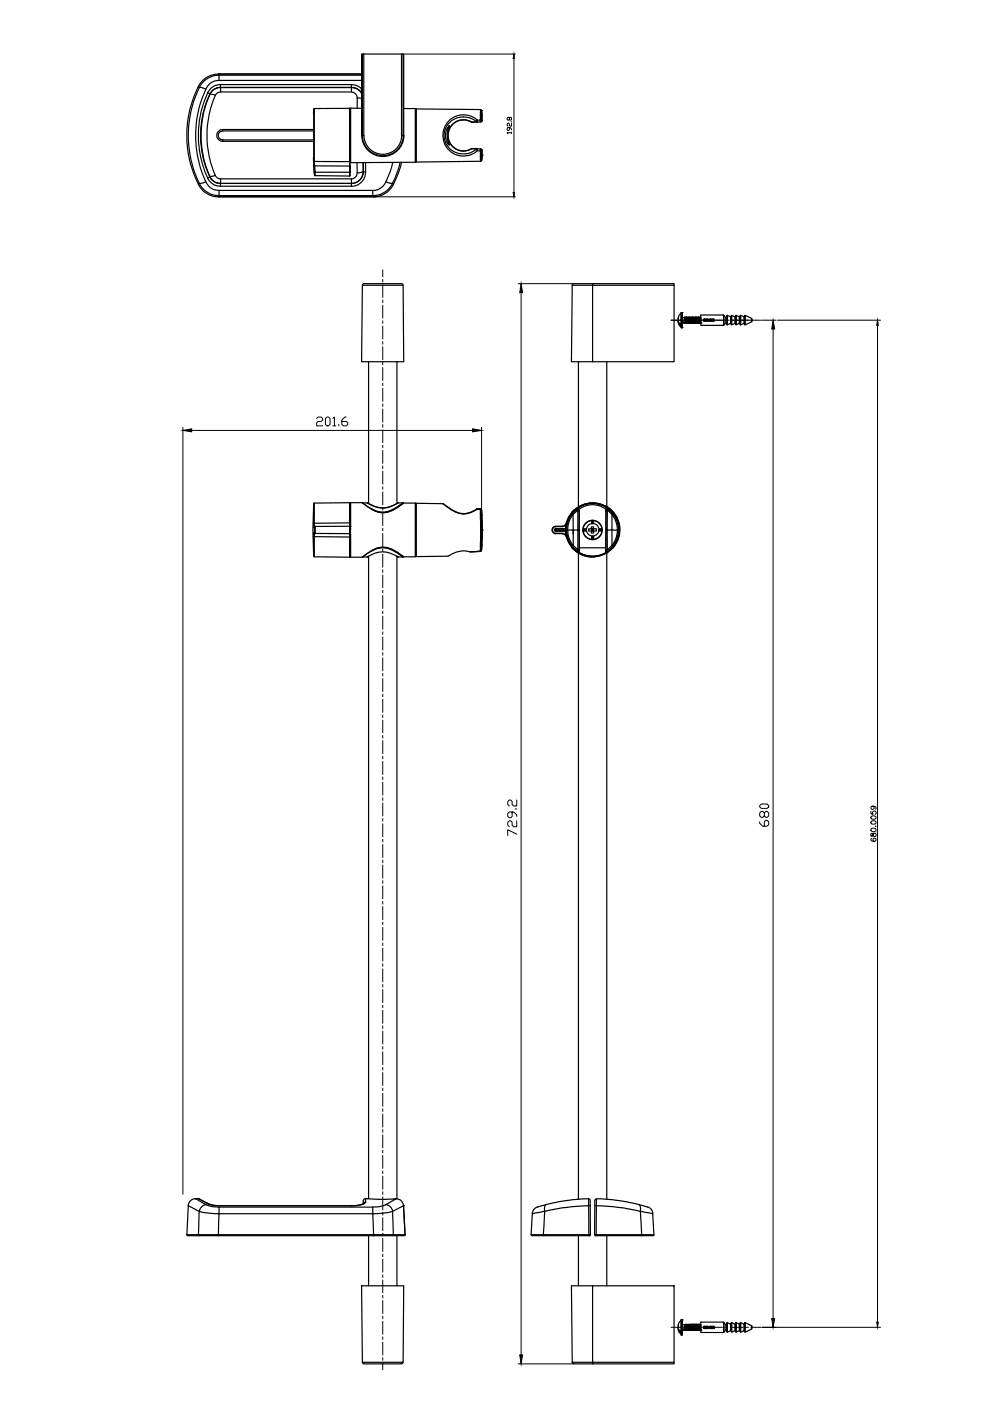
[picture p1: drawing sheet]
<svg xmlns="http://www.w3.org/2000/svg" width="210mm" height="297mm" viewBox="0 0 210 297" stroke-linecap="round" stroke-linejoin="round" font-family="sans-serif">
<defs><g id="words">
<text font-size="5.3" x="164" y="176.4" transform="rotate(-90 164 176.4)">680</text>
<g font-size="4.9">
<text x="66" y="91.4">201.6</text>
<text x="110.4" y="178.5" transform="rotate(-90 110.4 178.5)">729.2</text>
</g>
</g></defs>
<!-- layer: 0 -->
<g fill="none" stroke="#000" stroke-width=".21">
<path d="M85.7 11.5h23.6M109 12.4v28.4M108 27v.5l-.1 .2-.4-.2v-.3l.2-.2h.5l.3 .5M108 25l.2-.1 .3 .1-.2 .5-.3-.2-.1-.4-.4 .1v.3l.2 .2 .3-.2M108.3 25.8h.2M108.5 28.1h-1l.2 .2M108.5 26.1v.6l-.5-.1-.1-.5-.4 .2 .2 .4M108.5 28v.3M79.3 41.7h30M81.2 57.2v1.5M81.2 59.3v.5M81.2 60.4v2.7"/>
<path d="M81.2 63.6v.6M81.2 64.7v2.8M81.2 68v.6M81.2 69.1v2.8M81.2 72.4v.6M81.2 73.5v2.8M81.2 76.8v.6M81.2 77.9v2.8M109.9 60.1h11.6M110.5 62v227.2M142.3 67.9h3.5M146 67.9h4.2"/>
<path d="M150.4 67.9h4.2M154.8 67.9h6.5M161.5 67.9h3M163.9 69.8v211.6M38.8 90.6v162.6M40.6 91.3h59.6M81.2 81.2v.6M81.2 82.3v2.8M81.2 85.6v.6M81.2 86.7v2.8M81.2 90v.6M81.2 91.1v2.7"/>
<path d="M81.2 94.4v.5M81.2 95.5v2.7M81.2 98.8v.5M81.2 99.9v2.7M102.1 90.6v21.4M81.2 103.2v.5M81.2 104.3v2.7M81.2 107.6v.5M81.2 108.7v2.7M81.2 112v.6M81.2 113.1v2.8M81.2 116.4v.6"/>
<path d="M81.2 117.5v2.8M81.2 120.8v.6M81.2 121.9v2.7M81.2 125.2v.5M81.2 126.3v2.7M81.2 129.6v.5M81.2 130.7v2.7M81.2 134v.5M81.2 135.1v2.7M81.2 138.4v.5M81.2 139.5v2.7M81.2 142.8v.5"/>
<path d="M81.2 143.9v2.7M81.2 147.2v.5M81.2 148.3v2.7M81.2 151.6v.5M81.2 152.7v2.7M81.2 155.9v.6M81.2 157v2.8M81.2 160.3v.6M81.2 161.4v2.8M81.2 164.7v.6M81.2 165.8v2.8M81.2 169.1v.6"/>
<path d="M81.2 170.3v2.7M81.2 173.6v.5M81.2 174.7v2.7M81.2 178v.5M81.2 179.1v2.7M81.2 182.4v.5M81.2 183.4v2.8M81.2 186.7v.6M81.2 187.8v2.8M81.2 191.1v.6M81.2 192.2v2.8M81.2 195.5v.6"/>
<path d="M81.2 196.6v2.8M81.2 199.9v.6M81.2 201v2.8M81.2 204.3v.6M81.2 205.4v2.8M81.2 208.7v.6M81.2 209.8v2.8M81.2 213.1v.5M81.2 214.2v2.7M81.2 217.5v.5M81.2 218.6v2.7M81.2 221.9v.5"/>
<path d="M81.2 223v2.7M81.2 226.3v.6M81.2 227.4v2.8M81.2 230.7v.6M81.2 231.8v2.8M81.2 235.1v.6M81.2 236.2v2.8M81.2 239.5v.6M81.2 240.6v2.8M81.2 243.9v.5M81.2 245v2.7M81.2 248.3v.5"/>
<path d="M81.2 249.4v2.7M81.2 252.7v.5M81.2 253.8v2.7M81.2 257.1v.5M81.2 258.2v2.7M81.2 261.5v.5M81.2 262.6v2.7M81.2 265.9v.5M81.2 267v2.7M81.2 270.3v.5M81.2 271.4v2.7M81.2 274.6v.6"/>
<path d="M81.2 275.7v2.8M81.2 279v.6M81.2 280.1v2.8M81.2 283.4v.6M81.2 284.6v2.7M81.2 287.9v.5M81.2 289v1.4M109.9 289.2h11.6M142.3 281.4h2.1M144.9 281.4h.6M146 281.4h2.8M149.3 281.4h.6"/>
<path d="M150.4 281.4h2.8M153.7 281.4h.6M154.8 281.4h2.8M158.1 281.4h.6M159.2 281.4h2.1M161.5 281.4h3"/>
</g>
<path d="M109 11.5l.1 .9h-.3zM108.8 40.8h.3l-.1 .9zM110.5 60.1l.3 1.9h-.6zM163.9 67.9l.4 1.9h-.7zM38.8 91.3l1.8-.4v.7zM100.2 90.9l1.9 .4-1.9 .3zM163.6 279.6h.7l-.4 1.8zM110.2 287.3h.6l-.3 1.9z" fill="#000" stroke="#000" stroke-width=".21"/>
<g fill="none" stroke="#000" stroke-width=".25">
<path d="M42.2 18.6h.7l.7 .3a23.4 23.4 0 0 0 0 19.7l-1.3 .3a23.1 23.1 0 0 1-.1-20.3zM42.2 18.6l-.1-.3a23.4 23.4 0 0 0 0 20.8l.1-.3a4.6 4.6 0 0 0 4.2 2.7v-1.1M44 19.7a21.9 21.9 0 0 0 0 18M44 19.7l.5 .3M44.5 20l1.2 .2M46.3 15.7h.1M46.3 15.7h30.4M46.4 17l-1.4 .4a2.88 2.88 0 0 0-1.4 1.5M46.4 17v-1.1a4.6 4.6 0 0 0-4.2 2.7M46.4 17h30.3M46.7 17.9v.6l-1.2 .3-.5 .4-.6 .8M46.8 18.6v.9l-.7 .2-.5 .6"/>
<path d="M46.8 19.5h27.7M74.5 17.9h-28l-.8 .2-.6 .3-.5 .4-.6 .9M74.5 18.5h-27.8l-1.1 .4a2.03 2.03 0 0 0-1.1 1.2M74.5 18.6v.9l.7 .3 .5 .8v2.3M74.5 17.9l1.4 .3 .8 .7M74.5 18.5l1.1 .3 .7 .4 .4 .6M74.5 18.6l1 .1 .4 .3 .6 .5 .2 .4M74.5 17.9v.7M76.7 15.9h-30.3l-.1-.2a4.8 4.8 0 0 0-4.2 2.6M76.8 11.5h.3v17.2h-.3zM76.8 11.5h-.1v17.2h.1a4.3 4.3 0 0 0 4.4 4.3 4.3 4.3 0 0 0 4.3-4.3M77.1 11.5h8"/>
<path d="M85.1 11.5h.4v17.2h-.4zM85.5 11.5h.1v17.2h-.1M42.1 39.1a4.8 4.8 0 0 0 4.2 2.6l.1-.2h32.6l.2 .2a4.8 4.8 0 0 0 4.2-2.6M43.6 38.6l.8 1a2.64 2.64 0 0 0 2 .8h32.8a3.1 3.1 0 0 0 2.6-1.8M44.4 20a20.9 20.9 0 0 0 0 17.5M44.4 20a21.8 21.8 0 0 0 0 17.5M44.4 37.5l.8 .9a2.07 2.07 0 0 0 1.5 .5v.6M44.5 37.5l-.5 .3M44.5 37.4l.5 .7 .6 .5 1.1 .3h27.8M45.6 20.3a21.4 21.4 0 0 0 0 16.9M45.6 37.2a1.17 1.17 0 0 0 1.2 .7v1M45.7 37.1l-1.2 .3"/>
<path d="M46.8 37.9h27.7M47.2 27.5a1.25 1.25 0 0 0-1.2 1.2 1.25 1.25 0 0 0 1.2 1.3M47.2 27.5v.3a.95 .95 0 0 0-.9 .9 .95 .95 0 0 0 .9 1v.3M47.2 27.8h19.1M47.2 29.7h19.1M47.2 30h19.1M47.2 27.5h19.1M66.5 33.3v2M66.5 23.2v10.9l.1 .1M66.5 34.1l.2 3M66.5 23.2v1M66.5 35.2h.2"/>
<path d="M66.5 35.5l.2 1.6M66.6 36.6l.2-.1v.7l-.1-.1M66.6 34.2l.1 1M66.6 23h7.5v12.2h-7.4M66.6 23v11.2M66.7 23l-.2 .2M66.7 35.2l.1 1.3h7.3v.8l-7.3-.1M74.1 22.9l.2 11.3h-7.7M74.3 37.2l-.2 .1M74.3 34.2l-.2 2.3h.2v-1.3M74.3 36.5v.7M74.3 23.3h-.3"/>
<path d="M75.7 34.5v2.1M75.7 36.6l-.3 .9-.5 .4h-.4v1M75.7 20.8l1 .1M76.7 23l-2.4-.1v11.6l13.8-.1v-11.4h-2.5M76.7 28.7a4.5 4.5 0 0 0 4.5 4.5 4.5 4.5 0 0 0 4.4-4.5M77 34.5v1.9M77 36.4a2.49 2.49 0 0 1-2.5 2.5M77 36.4h.1M77 36.4l-.6 .2h-.7M77 36.4a2.58 2.58 0 0 1-2.5 2.5v.6M77.1 36.4l.5 .1M77.2 28.7a4 4 0 0 0 4 4 4 4 0 0 0 4-4"/>
<path d="M77.5 34.5v2a2.96 2.96 0 0 1-3 3h-27.8a2.96 2.96 0 0 1-2.7-1.8M81.8 38.6l1.4 .2M83.2 38.8a4.6 4.6 0 0 1-4.2 2.7v-1.1M83.3 34.4l-.6 2.1-.9 2.1M84.8 34.4l-.4 1.7-1.2 2.7M85.1 34.4l-.7 2.4-1 2.3-.2-.3M85.6 28.7v.2M88.1 23v.1M88.1 23.1v11.3M88.1 23.5h.2M88.3 33.9h-.2M95.1 26.8l.2-.1a4.5 4.5 0 0 0 0 4.1 2.99 2.99 0 0 1-.2-4z"/>
<path d="M100 25.9h1.2zM100 25.9a3.3 3.3 0 0 0-5 2.8 3.3 3.3 0 0 0 5 2.8M100 31.5l1.2 .1zM101.9 24.4v1.1a2.29 2.29 0 0 1-1.7-.7 4.4 4.4 0 0 0-6.2 4.5 4.4 4.4 0 0 0 7.2 2.6l.7 .1v2.2M101.9 31.6l.2 .3-.2 .1zM101.9 24.4l.2 .2v1h.1M101.9 33l.2-.2v-.9l.1-.1-.1 2.3-.2 .1M101.9 23.2v1.2M101.9 23.2l.2 .2 .1 2.2M101.9 23.2l-13.6-.1v11.3l13.6-.2M102.1 23.4l.1 1.2M102.1 23.4h.1"/>
<path d="M102.2 33v.9M102.2 25.6l-.3 .3 .2-.3-.2-.1v.4h-.7v-.4l-.2 .3a4.1 4.1 0 0 0-5.3-.2 4.1 4.1 0 0 0-.9 5.2 4.2 4.2 0 0 0 6.2 .8l.2 .3v-.3h.9l.1 .2M102.2 32.8l-.1 1.1M102.2 32.9h.1M46.3 41.7h.1M46.3 41.7h32.9M79.2 41.7h.1M76.8 60.5h8.7l.1 16.2h-8.9zM77.1 60.1h8.1l.3 .4M77.2 60.1l-.4 .4M78.1 76.7v30.1M84.2 76.7v30.1"/>
<path d="M121.3 60.5l-.1 16.2h21.7v-16.2h-17.3v16.2M121.3 60.5h4.3v-.4h17.3v.4M122.6 76.7v30.8M125.6 60.1h-4l-.3 .4M128.7 76.7v30.8M143.8 68.2l.2 .8 .4 .2M143.8 67.6v-.3a.97 .97 0 0 0 .5 1.4v.3l-.5-.5v-.6M143.8 67.6h.1M144.4 66.5l-.4 .3-.2 .8M144.4 66.3v3.2M144.4 69.5h.1M144.4 66.3h.1"/>
<path d="M144.4 66.3v3.2h.2v-3.2M144.4 66.3h.2M144.6 66.3h.1M144.6 69.5h.1M144.7 66.3v3.2M144.7 68.4h.3M144.7 67.3h.5M145 68.4l.1 .1M145.2 67.3l-.2 1.1M145.2 68.4l-.1 .1M145.2 67.3l-.2 1.2M145.2 67.3h.1"/>
<path d="M145.2 68.4h.1M145.3 67.3l-.2 1.2M145.3 67.3h.1M145.3 67.3l-.1 1.1M145.3 67.3h.2l-.2 1.1M145.4 68.5h.1M145.5 68.4h.1M145.5 67.3l-.2 1.1M145.5 67.3h.1M145.6 67.3l-.1 1.1M145.6 68.4h.2M145.8 67.3l-.2 1.1"/>
<path d="M145.8 67.3l-.2 .1-.1 1M145.8 67.3l-.1 1.2M145.8 67.3h.1M145.9 67.3l-.1 1.2M145.9 67.3h.1M146 67.3l-.2 1.1M146 67.3h.1l-.1 .9v.2h-.2M146 68.4v.1M146 68.5h.1M146.1 67.3l-.1 1.1M146.2 67.3l-.2 1.2M146.2 67.3l-.1 1.2"/>
<path d="M146.3 68.4l.1 .1M146.4 67.3l-.1 1.1M146.4 67.3h-.1l-.1 .3-.1 .8h.2M146.5 67.3h.1M146.5 67.3l-.2 1.2M146.5 67.3h-.1M146.6 67.3l-.2 1.1M146.6 67.3h.1M146.6 68.5h.1M146.7 67.3l-.1 1.1h-.2M146.8 67.3h.1M146.8 67.3l-.2 1.2"/>
<path d="M146.8 67.3h-.1M146.9 67.3l-.2 1.2M146.9 67.3h.1M146.9 68.4l.1 .1M146.9 67.3h.1l-.1 1.1M146.9 67.3l-.1 1.1h.1M147.1 68.4h.1M147.1 67.3l-.2 1.2M147.1 67.3l-.2 1.1M147.1 67.3h.1M147.2 67.3l-.1 1.1M147.2 67.3h.1"/>
<path d="M147.2 67.3h.2M147.3 68.5h.1M147.4 67.3l-.2 1.1M147.4 67.3h.1M147.5 67.3l-.2 1.2M147.5 67.3h.1M147.5 67.3l.2 .1-.2 1M147.5 67.3v1.1M147.5 68.4l.1 .1M147.7 68.4v.1M147.7 68.4h.1M147.7 67.3l-.1 1.2"/>
<path d="M147.7 67.3l-.2 1.1M147.7 67.3h.1M147.8 67.3l-.2 1.2M147.8 67.3l-.1 1.1M148 68.4l-.1 .1M148 67.3l-.2 1.1M148 67.3h-.2l-.1 1.1M148 67.3h.2M148 67.3h.1M148.1 67.3l-.1 1.2M148.2 67.3l-.2 1.1M148.2 67.3h.1"/>
<path d="M148.3 67.3l-.1 1.1h-.2M148.3 67.3v1.2M148.3 67.3h.1M148.3 68.4h.2M148.4 67.3l-.2 1.2M148.4 67.3l-.1 1.1M148.5 68.5h.1M148.6 68.5h.1M148.6 68l-.1 .4M148.6 67.6l-.1 .8M148.6 67.4l-.1 1M148.6 67.3h-.1l-.2 1.1"/>
<path d="M148.6 66.8h4.8v2.1l-4.8 .1zM149.1 67.9h.1M149.2 67.8l.1 .2-.1-.1M149.2 67.8h-.1M149.3 67.7v.1zM149.3 67.6h.7M149.3 68.1h.7M150 67.6l.2 .2v.2l-.2 .1M150 67.6v.1M150.2 67.9v-.1h-.9v.1h.9l-.9 .2M150.3 67.8l-1-.2a.23 .23 0 0 0-.2 .3 .23 .23 0 0 0 .2 .2M150.3 67.9h-.1"/>
<path d="M150.4 67.9h.1M150.5 67.8l.1 .2-.1-.1M150.5 67.7v.1zM150.6 67.8h.8v.1h-.8zM150.6 67.6h.7M150.6 68.1h.7M151.3 67.6l.2 .2M151.3 67.6v.1M151.4 67.9l-.1 .2h-.7M151.5 67.8l-.9-.2a.23 .23 0 0 0-.2 .3 .23 .23 0 0 0 .2 .2M151.5 67.9h-.1M151.5 67.8v.3h-.2"/>
<path d="M153.4 66.8v2.1M153.5 66.9l.4 .5v1l-.4 .5M153.9 68.4h.2M154.1 66.9h.1v2l-.1-.1zM154.1 67.3l-.2 .1M154.2 66.9l.7 .3v1.4l-.7 .3M154.9 68.6l.1 .1M155 66.9h.2v2l-.2-.1zM155 67.1l-.1 .1M155.2 66.9l.6 .3v1.4l-.6 .3M155.8 68.6l.2 .1M156 66.9h.1v2l-.1-.1z"/>
<path d="M156 67.1l-.2 .1M156.1 66.9l.7 .3v1.4l-.7 .3M156.8 68.6l.1 .1M156.9 67.1l-.1 .1M156.9 66.9h.2v2l-.2-.1zM157.1 66.9l.6 .3v1.4l-.6 .3M157.7 68.6l.2 .1M157.9 66.9h.1v2l-.1-.1zM157.9 67.1l-.2 .1M158 66.9l1.3 .6v.7l-1.3 .7M159.3 67.5v.7M66.5 117.9l.2 .1"/>
<path d="M66.5 113.7l.1 .1M66.5 111.8v-5l-.2 5.5 .2 5.6M66.5 112.9l.2 .2M66.5 111.8h.1M66.6 111.8v1.1M66.6 112.9l-.1 .1v4.9M66.6 106.7l7.5-.1v4.3l-7.6 .1M66.6 112.9l.1 .2M66.6 106.7l.1 4.9M66.6 113.8l7.5 .1v4.2h-7.5zM66.7 106.7l-.2 .1M66.7 113.1l-.1 .7"/>
<path d="M66.7 113.1h.1M66.7 111.6h.1M66.7 111.7h.1M66.7 111.7l-.2 .1M66.7 111.7l-.1 .1M66.8 113.1h7.3v.8l.2-.1v-.6M66.8 111.7v1.4M74.1 106.6l.2 4.3M74.2 111.9l.1 .1M74.3 113.8l-.2 4.3M74.3 111.9l-.2-.3v1.5h.2v-.8M74.3 110.9h-.2v.7l-7.3 .1"/>
<path d="M74.3 111.6h.1M74.3 110.9v.5M74.3 117.8h.1M74.3 107h.1M74.3 111.9v.4M74.3 113.2v4.9h2.5M74.3 112.7v.1M76.8 106.6l.3 .2a5.9 5.9 0 0 0 5.2 1.8l1.6-.8 1.7-1.1M76.8 106.6h1.1M76.8 106.6h-2.5v5M76.9 118.1h-.1M76.9 106.6l.2 .2a5.5 5.5 0 0 0 5.7 1.4l2.6-1.6-.1 .2a8.3 8.3 0 0 1-4.2 1.9l-1.1-.2-1.3-.6"/>
<path d="M76.9 118.1l.2-.1a5.5 5.5 0 0 1 5.7-1.5l1.4 .7 1.2 .9M78 118l-.1 .1M78.1 117.9v136.3M78.8 116.7a5 5 0 0 1 5.7 .6l1 .7M84.1 117.9l.3 .2M84.2 118l.1 .1M84.2 117.9v136.3M84.3 106.7h1.3M84.3 118a5.6 5.6 0 0 0-6.4 .1h-1M84.3 118l.1 .1M84.3 106.7h-.1a5.4 5.4 0 0 1-6.2 0M84.4 106.6v.1a5.4 5.4 0 0 1-6.5-.1l.1 .1"/>
<path d="M85.4 106.6h.1M85.5 118l-1.1 .1M85.5 118l.1 .1M85.6 118.1l-.4-.3a5.4 5.4 0 0 0-5.5-1.5l-1.6 .9-1.3 .9M85.6 106.7h2.5v11.4h-2.5M88.1 106.7v11.3M88.1 117.9v.1M88.1 117.5h.2M88.1 107.2h.2M93.9 106.8l.4 .2a8 8 0 0 0 4 1.9l1.6-.3 1.1-.7M93.9 106.8l-5.6-.1v11.3l6.7-.1 .6-.4a5.4 5.4 0 0 1 4-.5l2.3-.1v-8.9l-.7-.1M93.9 106.8l.2 .2a7.7 7.7 0 0 0 4.4 2l1.2-.3 1.5-.8"/>
<path d="M99.6 117h.2M101.1 107.9h.1M101.2 107.9h.7M101.2 107.9h.1M101.2 107.9h-.1M101.9 107.9l.2 .2 .1 1.1M101.9 116.9l-2.1 .1M101.9 109l.2 .1v3.3h-.2M101.9 107.9l.2 .2 .1 4.3h-.1v3.3l-.2 .1M101.9 116.9h.1M102.1 116.6l-.2 .3-2.1 .1M102.1 108.6l.1 .6"/>
<path d="M102.1 116.6h.1M102.2 109.3v-.1v6.4M102.2 115.5l-.1 .6M102.2 115.6l-.1 1M102.2 112.4l-.1 4.2-.2 .3M102.2 112.4h.1M102.2 112.4v.9M117.8 111.7a.7 .7 0 0 0-.7 .7 .7 .7 0 0 0 .7 .7h1.6l.6 .4M117.8 111.7h1.4M117.8 113.1h.1M117.8 112.1l-.2 .2 .2 .2M117.8 111.6a.78 .78 0 0 0-.8 .8 .78 .78 0 0 0 .8 .7"/>
<path d="M117.8 112.2h2M119.2 113.1h-1.4M119.2 113.1l.6 .3 .3 .5M119.8 112.1h-2.1l-.2 .2 .2 .3h2.1M119.8 112.5h-2v.1M120 111.2l-.5 .4-1.7 .1M120.1 110.9l-.3 .4-.6 .3M120.1 112.4l.3-1.8 .9-1.6h.2a7.2 7.2 0 0 0-1.2 3.4h-.1a4.8 4.8 0 0 0 1.2 3.4l.1-.2M121.2 108.9a5.6 5.6 0 0 0-.5 6.1 5.6 5.6 0 0 0 5.3 2.9M121.3 116.1a5.7 5.7 0 0 0 4.3 2M121.5 112.4h-1.1l.2 1.7 .9 1.5M121.5 112.4h1v4.2l-1-1z"/>
<path d="M121.7 108.1a5.8 5.8 0 0 0-.2 8.3M121.8 108.4l-.5 .6M122.3 108l.5 .1v4.3h-.3v-4.3l-1 1v4.2M122.3 108l.2-.1 .3 .2 .1 8.7M122.3 108l-1 1M122.4 107.9l-1.2 1.1 .1-.1a5.4 5.4 0 0 1 8.7 .1l-1.1-1.1M122.4 107.9h.2l.2 .2M122.4 107.9l-.1 .1M122.6 117.2v137l-.2 .1M122.8 112.4v4.3l-.3-.1v.3l-1.2-1.1M122.8 116.7l-.3 .2M122.8 116.7l-.3 .2 .1 .1-.3-.2 .3 .2a5.3 5.3 0 0 0 6.3-.2l-.3 .2 .1-.1-.2-.2"/>
<path d="M122.8 108a4.5 4.5 0 0 1 5.7 0M122.8 116.7l.1 .1M122.8 116.1h5.6M122.9 116.8l-.3 .2M123 107.4l-.9 .6M123.7 112.3l.5-.2 .1 .5h-.6zM123.8 112.3h.2v.2h-.2zM124 112.3h.2v.2h-.2zM124.8 112.1h1.6v.5h-1.6zM125.4 112.6v.4h.5v-.4M125.4 112.1v-.4h.5v.4M125.4 112.4h.1"/>
<path d="M125.4 112.3h.1M125.4 110.4l.4 .1-.1 .5h-.3zM125.5 113.7h.4v.6l-.5-.1zM125.5 110.7l.3 .1v.1h-.3zM125.5 110.5l.3 .1-.3 .1zM125.5 113.8h.3v.2l-.3-.1zM125.5 114.1l.3-.1v.2h-.3zM125.6 112.1v.5M125.8 118.1h.3M125.9 112.3h.1M127 112.1h.6v.4l-.6 .1zM127 112.2h.3l-.2 .3z"/>
<path d="M127.3 112.2h.2v.3zM128.4 116.8l.2 .2M128.5 116.7l.2 .2M128.5 112.4v4.3l.3-.1-.1 .3M128.6 107.6l.3 .2M128.7 107.4l.3 .3M128.7 117.2v137M128.7 107.4a5.8 5.8 0 0 1 1.3 8.8M128.7 112.4l.1 4.2 1-1v-3.2h1.1l-.1-1.1-.5-1.3-.5-.9 .1-.1 1 1.8 .2 1.6M128.8 108.1l1 1v3.3h-1.1zM128.9 107.9l-.4 .2-.1 8.7 .1-.1M128.9 107.9h-.3l-.1 .2"/>
<path d="M129 117l-.3 .2M129.9 109l-1-1-.1 .1h-.3v4.3h.2M129.9 115.8l-1.2 1.1M130 108.6h-.1a5.8 5.8 0 0 0-8.6 0l-.1 .1M130 108.9a5.5 5.5 0 0 1-1 7.9M130 116.1h.1M130 116l-.2 .2a5.7 5.7 0 0 1-8.3 .1l-.3-.3 .1 .1M130.9 112.4h.2l-.2 1.3-.3 .9-.7 1.2-.1-.2 .9-1.7zM41.5 254.2a1.57 1.57 0 0 0-1.6 1.4l-.3 6.2h2.5M41.5 254.2l1 .5a6.2 6.2 0 0 0 3.9 1.2v1.4h32.6M41.5 254.2h.6l.9 .5a5.7 5.7 0 0 0 3.7 .9h28.4a2.79 2.79 0 0 0 2.4-.7v-.7l2.6 .1 3.8-.1-2.1 1.2M42.1 254.1l.2 .1"/>
<path d="M42.3 254.2l1.9 1.1M43.7 255.4a1.67 1.67 0 0 0-1.4 1.4l-2.3-1.2M43.9 255.1l.3 .2M44 255.2h.3M44.2 255.3l2.1 .3h28.2M46.4 255.9h32.6M46.7 255.6h.1M74.5 255.6h.1M77 254.6v.6M77.5 254.9l-.4 .3a4.1 4.1 0 0 1-2.6 .4M77.5 254.1l-.4 .3-.1 .9M79 257.3l3-.2 1.2-.3 .2 5h-4.2z"/>
<path d="M79 255.9v1.4M81.8 255.4l-1.5 .4-1.3 .1M81.9 255.4a1.67 1.67 0 0 1 1.4 1.4M83.2 256.8l2.4-1.2 .3 6.2M83.9 254.2l1 .2 .5 .6 .2 .6M85.6 255.6l.3 6.2M85.6 255.6h.1M112.9 257.3l2.6-.5-.3 5h-2.6zM114 255.9a1.59 1.59 0 0 0-1.1 1.4M115.6 255.6l.2-.2 4-.8 5-.4v1.4l-5.4 .5-3.9 .7-.1-.7zM115.8 255.4l-1.8 .5M124.8 255.6l.1 6.2"/>
<path d="M124.8 254.2l.3 .3 .1 7.3h-.3M124.9 255.6h.3M126.4 254.2l-.3 .3v7.3h.3M126.5 255.6h-.3M135.5 255.4a1.37 1.37 0 0 1 .3 1.4l2.6 .5 .2 4.5h-2.5l-.3-5-4-.7-5.4-.5v6.2M135.5 255.4l-4.1-.8-4.2-.4h-.8v1.4M135.5 255.4l1.8 .5M137.3 255.9a1.59 1.59 0 0 1 1.1 1.4M39.6 261.7l.3 .3h6.4v-.2h-4.2M42.1 261.7l.2 .2M46.3 262h32.9M76.7 272.6h8.9l-.1 16.2h-8.7z"/>
<path d="M78.1 262v10.6M83.4 261.7l-.2 .2M83.4 261.8h2.5M84.2 262v10.6M85.9 261.7l-.2 .3h-6.5v-.2h-32.9l.1-4.5-3-.2-1.2-.3-.1 5M112.6 261.7l.3 .3M112.9 262h2.4M115.2 261.8h9.7M122.6 262v10.6M124.9 261.7v.3M125.2 261.8l-.2 .2h-9.7l-.1-.2M125.6 272.6h17.3v16.2h-17.3z"/>
<path d="M125.6 272.6h-4.4l.1 16.2M126.1 261.8l.2 .2M126.4 261.7v.3M126.4 261.8h9.7v.1l-9.8 .1M128.7 262v10.6M138.7 261.7l-.2 .3h-2.5M144.4 279.9v3.1M144.4 279.9h.1M144.4 279.8h.2v3.2h-.2zM144.6 279.9h.1M144.7 279.9v3.1M76.8 288.8l.4 .3"/>
<path d="M85.5 288.8l-.3 .3-8.1 .1M121.3 288.8h4.3v.4h17.3v-.4M121.3 288.8l.3 .3 4 .1M143.8 281.8l.1 .6 .5 .4M143.8 281.2v-.4a.95 .95 0 0 0 .5 1.4v.3l-.4-.3-.1-.7M143.8 281.2h.1M144.4 280.1l-.5 .4-.1 .7M144.4 283h.1M144.7 282h.3M144.7 280.9h.5M145 282l.1 .1M145.2 280.9l-.2 1.2"/>
<path d="M145.2 280.9l-.2 1.1M145.2 282l-.1 .1M145.2 280.8l.1 .1M145.2 282h.1M145.3 280.8l-.2 1.3M145.3 280.9l-.1 1.1M145.3 280.9h.2l-.2 1.1M145.3 282l.2 .1M145.5 282v.1M145.5 282h.1M145.5 280.8l-.1 1.2M145.6 280.8l-.3 1.2"/>
<path d="M145.6 280.9l-.1 1.2M145.6 280.9l-.1 1.1M145.6 282l.2 .1M145.8 280.9l-.2 1M145.8 280.9l-.2 1.1M145.8 280.9h-.2l-.1 1.1M145.8 280.9h.2M145.8 282v.1M145.8 280.8l-.1 1.2M145.9 280.8l-.1 1.3M146 280.9l-.2 1.1M146 280.9h.1l-.1 .8v.3h-.2"/>
<path d="M146 282.1h.1M146 282.1l.2-1.3-.1 1.3M146.1 280.8l-.1 1.3M146.2 280.8l-.2 1.2M146.2 280.8h.1M146.3 282l.1 .1M146.4 280.9h.2M146.4 280.9l-.1 1.1M146.4 280.9h-.1l-.1 .3-.1 .8h.2M146.4 282v.1M146.5 280.8l-.2 1.2M146.6 280.8l-.2 1.3"/>
<path d="M146.6 280.9l-.2 1.1M146.6 280.9h.1M146.6 282.1h.1M146.7 280.9l-.1 1-.2 .1M146.8 280.8l-.2 1.2M146.8 280.9l-.2 1.2M146.9 280.8l-.2 .1M146.9 282l.1 .1M146.9 280.9l-.2 1.2M146.9 280.9h.1l-.1 1.1M146.9 280.9l-.1 1 .1 .1M147.1 282l-.1 .1"/>
<path d="M147.1 282h.1M147.1 280.8l-.2 1.2M147.2 280.8l-.2 1.3M147.2 280.9l-.1-.1-.1 .2-.1 1M147.2 282v.1M147.2 280.9l-.1 1.1M147.3 282.1h.1M147.4 280.9l-.2 1.1M147.4 280.9h-.2l-.1 1.1M147.4 280.8h.1M147.5 280.9l-.2 1.2M147.5 280.9l.2 .1-.2 1"/>
<path d="M147.5 280.9v1.1M147.5 282l.1 .1M147.7 282v.1M147.7 282h.1M147.7 280.8l-.1 1.3M147.7 280.8l-.2 1.2M147.7 280.8v1.2M147.8 280.8l-.2 1.3M147.8 282l.1 .1M147.9 282.1h.1M148 280.9l-.2 1.1M148 280.9h-.2l-.1 1.1"/>
<path d="M148 282v.1M148 280.8v.1M148.1 280.8l-.2 1.3M148.2 280.9l-.1-.1-.1 1.3M148.2 280.9l-.2 1.1M148.2 280.9h.1M148.2 282.1h.1M148.3 280.9l-.1 1.1h-.2M148.3 282v.1M148.3 280.9l-.1 1.2M148.3 280.8v.1M148.3 282h.2"/>
<path d="M148.4 280.8l-.1 1.3M148.5 280.9l-.2-.1-.1 1.3M148.5 280.9l-.2 1.1M148.5 282v.1M148.5 282.1h.1M148.6 282.1h.1M148.6 281.5l-.1 .6M148.6 281.1l-.1 .9M148.6 281l-.1 1M148.6 280.9h-.1l-.2 1.1M148.6 280.3l4.8 .1v2.1h-4.8zM149.1 281.5l.2 .1"/>
<path d="M149.2 281.4l.1 .1M149.2 281.3h-.1M149.3 281.2l-.1 .2M149.3 281.5v.1M149.3 281.2l1 .2M149.3 281.2a.23 .23 0 0 0-.2 .2 .23 .23 0 0 0 .2 .3M149.3 281.6v.1M149.3 281.2h.7M149.3 281.7h.7M150 281.2l.2 .1v.3h-.2M150 281.2h.1M150.2 281.5v-.1h-.9v.1h.9l-.9 .1"/>
<path d="M150.3 281.5h-.1M150.4 281.5l.2 .1M150.5 281.4l.1 .1M150.5 281.3h-.1M150.6 281.2l-.1 .2M150.6 281.5v.1M150.6 281.4h.8v.1h-.8zM150.6 281.2l.9 .2M150.6 281.2a.23 .23 0 0 0-.2 .2 .23 .23 0 0 0 .2 .3M150.6 281.6v.1M150.6 281.2h.7M150.6 281.7h.7"/>
<path d="M151.3 281.2l.2 .2M151.3 281.2h.1M151.4 281.5l-.8 .1M151.5 281.5h-.1M151.5 281.4l-.1 .2h-.1M153.4 280.4v2.1M153.5 280.4l.4 .6v.9l-.4 .5M153.9 281.9l.2 .1M154.1 280.5l.1-.1v2h-.1zM154.1 280.9l-.2 .1M154.2 280.4l.7 .3v1.4l-.7 .3M154.9 282.1l.1 .1"/>
<path d="M155 280.5l.2-.1v2h-.2zM155 280.6l-.1 .1M155.2 280.4l.6 .3v1.4l-.6 .3M155.8 282.1l.2 .1M156 280.5l.1-.1v2h-.1zM156 280.6l-.2 .1M156.1 280.4l.7 .3v1.4l-.7 .3M156.8 282.1l.1 .1M156.9 280.6l-.1 .1M156.9 280.4h.2v2l-.2-.1zM157.1 280.4l.6 .3v1.4l-.6 .3M157.7 282.1l.2 .1"/>
<path d="M157.9 280.5l.1-.1v2h-.1zM157.9 280.6l-.2 .1M158 280.4l1.3 .7v.7l-1.3 .6M159.3 281.1v.7"/>
<circle cx="125.6" cy="112.4" r="2"/>
<circle cx="125.6" cy="112.4" r="2.05"/>
<circle cx="125.7" cy="112.3" r="5.7"/>
<circle cx="125.7" cy="112.3" r="1.33"/>
</g>
<!-- layer: DWG -->
<path d="M164.8 67.9h21.9M186.1 69v211.3M184.7 172v.6h.4a.38 .38 0 0 1 0-.6 .38 .38 0 0 1 .6 .1 .38 .38 0 0 1-.2 .6M184.7 176.7v.6h.2l.5-.7a.36 .36 0 0 1 .4 .4 .36 .36 0 0 1-.4 .4l-.2-.2-.2-.5zM184.7 175.8l.4-.2a.46 .46 0 0 1 .7 .4 .59 .59 0 0 1-.6 .4 .59 .59 0 0 1-.5-.5zM184.7 174.2l.4-.2a.46 .46 0 0 1 .7 .4 .61 .61 0 0 1-.6 .3 .61 .61 0 0 1-.5-.3zM184.7 173.1a.54 .54 0 0 1 .7-.2 .54 .54 0 0 1 .3 .7 .54 .54 0 0 1-.7 .1 .54 .54 0 0 1-.3-.6zM184.8 177.7l-.1 .1a.54 .54 0 0 0 .4 .6 .54 .54 0 0 0 .7-.4 .35 .35 0 0 0-.4-.3 .35 .35 0 0 0-.3 .3 .35 .35 0 0 0 .3 .4M185 170.9a.34 .34 0 0 1 .3 .5 .34 .34 0 0 1-.6 .1 .34 .34 0 0 1 .1-.5l.2-.1a.52 .52 0 0 1 .8 .5l-.2 .2M185.7 175.1v.1zM161.6 281.4h25.1" fill="none" stroke="#000" stroke-width=".21"/>
<path d="M186.1 67.9l.1 1.1h-.3zM185.9 280.3h.3l-.1 1.1z" fill="#000" stroke="#000" stroke-width=".21"/>
<use href="#words"/>
</svg>
